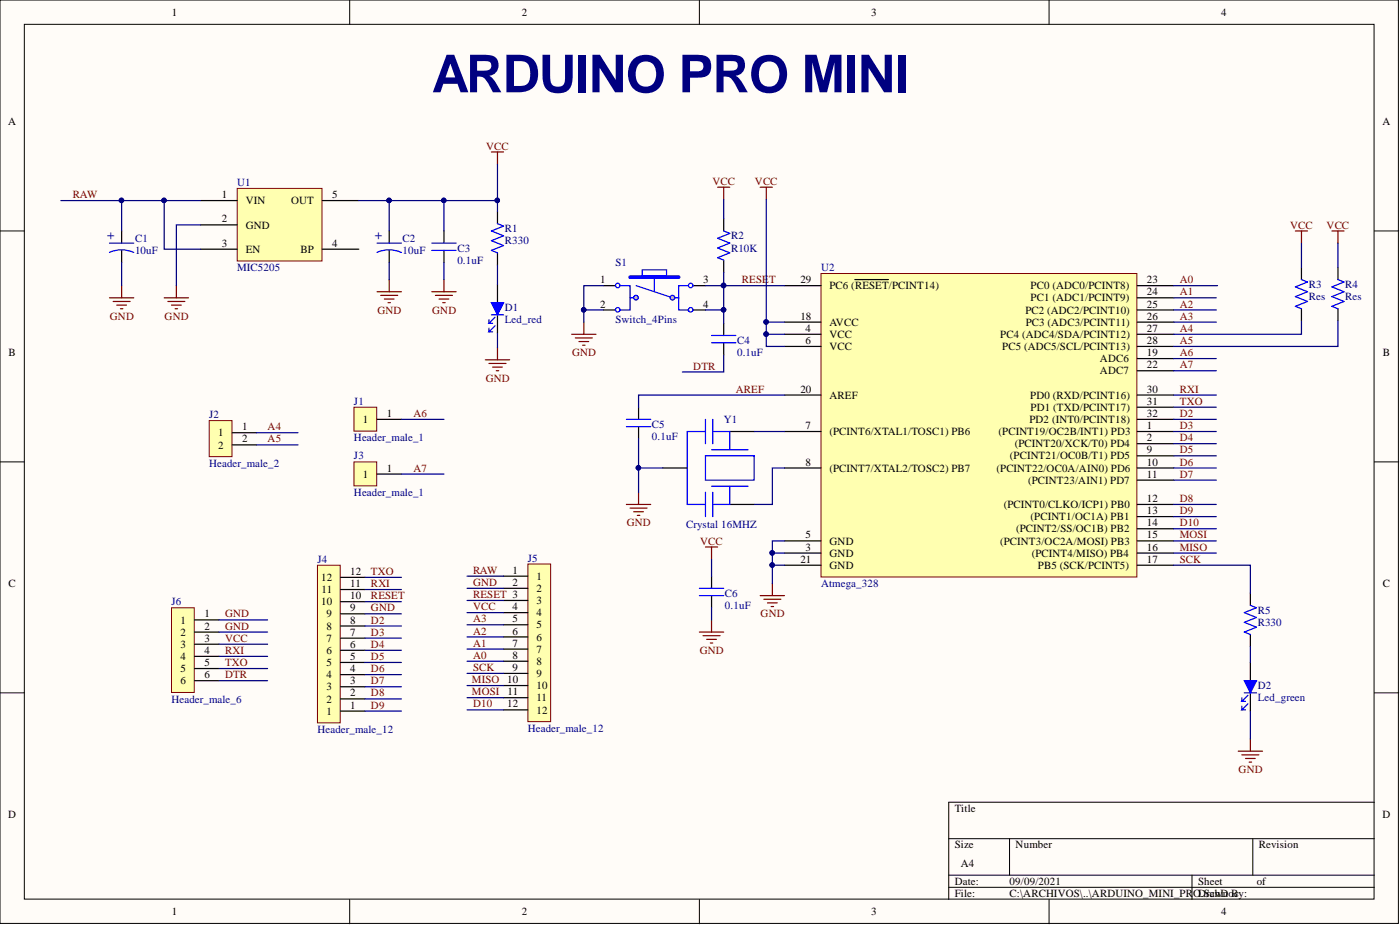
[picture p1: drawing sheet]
<svg xmlns="http://www.w3.org/2000/svg" width="292mm" height="193mm" viewBox="0 0 292 193" stroke-linecap="round" stroke-linejoin="round" font-family="sans-serif">
<defs><g id="words">
<text font-size="10.9" fill="#000080" x="90.1" y="19.3">ARDUINO PRO MINI</text>
<g font-size="2.8" fill="#000080">
<text x="22.4" y="48.4" transform="rotate(90 22.4 48.4)">+</text>
<text x="78.2" y="48.4" transform="rotate(90 78.2 48.4)">+</text>
</g>
<g font-size="2.3">
<text x="35.9" y="3.3">1</text>
<text x="108.9" y="3.3">2</text>
<text x="181.8" y="3.3">3</text>
<text x="254.8" y="3.3">4</text>
<text x="1.7" y="26.1">A</text>
<text x="288.5" y="26.1">A</text>
<text x="46.3" y="41.3">1</text>
<text x="69.3" y="41.3">5</text>
<text x="46.3" y="46.4">2</text>
<text x="51.3" y="42.6">VIN</text>
<text x="51.3" y="47.7">GND</text>
<text x="60.7" y="42.6">OUT</text>
<text x="46.3" y="51.5">3</text>
<text x="51.3" y="52.7">EN</text>
<text x="62.7" y="52.7">BP</text>
<text x="69.3" y="51.5">4</text>
<text x="125.2" y="59.1">1</text>
<text x="146.7" y="59.1">3</text>
<text x="167" y="59.1">29</text>
<text x="239.3" y="59.1">23</text>
<text x="125.2" y="64.2">2</text>
<text x="146.7" y="64.2">4</text>
<text x="173.1" y="60.4">PC6 (RESET/PCINT14)</text>
<text x="213.9" y="65.4">PC2 (ADC2/PCINT10)</text>
<text x="215" y="60.4">PC0 (ADC0/PCINT8)</text>
<text x="215" y="62.9">PC1 (ADC1/PCINT9)</text>
<text x="239.3" y="61.6">24</text>
<text x="239.3" y="64.2">25</text>
<text x="167" y="66.7">18</text>
<text x="168.1" y="69.2">4</text>
<text x="168.1" y="71.8">6</text>
<text x="173.1" y="70.5">VCC</text>
<text x="173.1" y="68">AVCC</text>
<text x="208.7" y="70.5">PC4 (ADC4/SDA/PCINT12)</text>
<text x="214" y="68">PC3 (ADC3/PCINT11)</text>
<text x="239.3" y="66.7">26</text>
<text x="239.3" y="69.2">27</text>
<text x="239.3" y="71.8">28</text>
<text x="1.8" y="74.3">B</text>
<text x="173.1" y="73">VCC</text>
<text x="209.1" y="73">PC5 (ADC5/SCL/PCINT13)</text>
<text x="229.5" y="75.6">ADC6</text>
<text x="239.3" y="74.3">19</text>
<text x="239.3" y="76.8">22</text>
<text x="288.5" y="74.3">B</text>
<text x="167" y="81.9">20</text>
<text x="173.1" y="83.2">AREF</text>
<text x="214.9" y="83.2">PD0 (RXD/PCINT16)</text>
<text x="229.5" y="78.1">ADC7</text>
<text x="239.3" y="81.9">30</text>
<text x="50.5" y="89.8">1</text>
<text x="75.7" y="88.2">1</text>
<text x="80.7" y="87">1</text>
<text x="168.1" y="89.5">7</text>
<text x="214.8" y="88.2">PD2 (INT0/PCINT18)</text>
<text x="215" y="85.7">PD1 (TXD/PCINT17)</text>
<text x="239.3" y="89.5">1</text>
<text x="239.3" y="84.4">31</text>
<text x="239.3" y="87">32</text>
<text x="45.5" y="91">1</text>
<text x="45.5" y="93.6">2</text>
<text x="50.5" y="92.3">2</text>
<text x="173.1" y="90.8">(PCINT6/XTAL1/TOSC1) PB6</text>
<text x="208.3" y="90.8">(PCINT19/OC2B/INT1) PD3</text>
<text x="210.7" y="95.9">(PCINT21/OC0B/T1) PD5</text>
<text x="211.7" y="93.3">(PCINT20/XCK/T0) PD4</text>
<text x="239.3" y="92">2</text>
<text x="239.3" y="94.6">9</text>
<text x="75.7" y="99.7">1</text>
<text x="80.7" y="98.4">1</text>
<text x="168.1" y="97.1">8</text>
<text x="173.1" y="98.4">(PCINT7/XTAL2/TOSC2) PB7</text>
<text x="207.9" y="98.4">(PCINT22/OC0A/AIN0) PD6</text>
<text x="214.5" y="100.9">(PCINT23/AIN1) PD7</text>
<text x="239.3" y="97.1">10</text>
<text x="239.3" y="99.7">11</text>
<text x="209.4" y="106">(PCINT0/CLKO/ICP1) PB0</text>
<text x="239.3" y="104.7">12</text>
<text x="239.3" y="107.3">13</text>
<text x="168.1" y="112.3">5</text>
<text x="173.1" y="113.6">GND</text>
<text x="208.7" y="113.6">(PCINT3/OC2A/MOSI) PB3</text>
<text x="212" y="111.1">(PCINT2/SS/OC1B) PB2</text>
<text x="215" y="108.5">(PCINT1/OC1A) PB1</text>
<text x="239.3" y="109.8">14</text>
<text x="239.3" y="112.3">15</text>
<text x="73.1" y="119.9">12</text>
<text x="106.9" y="119.7">1</text>
<text x="167" y="117.4">21</text>
<text x="168.1" y="114.9">3</text>
<text x="173.1" y="116.1">GND</text>
<text x="173.1" y="118.7">GND</text>
<text x="215.3" y="116.1">(PCINT4/MISO) PB4</text>
<text x="216.6" y="118.7">PB5 (SCK/PCINT5)</text>
<text x="239.3" y="114.9">16</text>
<text x="239.3" y="117.4">17</text>
<text x="1.8" y="122.5">C</text>
<text x="67" y="121.2">12</text>
<text x="67.1" y="123.7">11</text>
<text x="73.1" y="125">10</text>
<text x="73.1" y="122.5">11</text>
<text x="106.9" y="122.2">2</text>
<text x="111.9" y="121">1</text>
<text x="111.9" y="123.5">2</text>
<text x="288.5" y="122.5">C</text>
<text x="37.6" y="130.1">1</text>
<text x="42.6" y="128.8">1</text>
<text x="42.6" y="131.4">2</text>
<text x="67" y="126.3">10</text>
<text x="68.1" y="131.4">8</text>
<text x="68.1" y="128.8">9</text>
<text x="73.1" y="130.1">8</text>
<text x="73.1" y="127.5">9</text>
<text x="106.9" y="127.3">4</text>
<text x="106.9" y="129.8">5</text>
<text x="111.9" y="126">3</text>
<text x="111.9" y="128.6">4</text>
<text x="111.9" y="131.1">5</text>
<text x="37.6" y="132.6">2</text>
<text x="37.6" y="135.2">3</text>
<text x="37.6" y="137.7">4</text>
<text x="42.6" y="133.9">3</text>
<text x="42.6" y="136.4">4</text>
<text x="68.1" y="136.4">6</text>
<text x="68.1" y="133.9">7</text>
<text x="73.1" y="137.7">5</text>
<text x="73.1" y="135.2">6</text>
<text x="73.1" y="132.6">7</text>
<text x="106.9" y="132.4">6</text>
<text x="106.9" y="134.9">7</text>
<text x="106.9" y="137.4">8</text>
<text x="111.9" y="133.6">6</text>
<text x="111.9" y="136.2">7</text>
<text x="37.6" y="140.2">5</text>
<text x="37.6" y="142.8">6</text>
<text x="42.6" y="139">5</text>
<text x="42.6" y="141.5">6</text>
<text x="68.1" y="141.5">4</text>
<text x="68.1" y="139">5</text>
<text x="73.1" y="142.8">3</text>
<text x="73.1" y="140.2">4</text>
<text x="105.8" y="142.5">10</text>
<text x="106.9" y="140">9</text>
<text x="111.9" y="138.7">8</text>
<text x="111.9" y="141.2">9</text>
<text x="111.9" y="143.8">10</text>
<text x="68.1" y="149.1">1</text>
<text x="68.1" y="146.6">2</text>
<text x="68.1" y="144">3</text>
<text x="73.1" y="147.8">1</text>
<text x="73.1" y="145.3">2</text>
<text x="105.8" y="147.6">12</text>
<text x="105.9" y="145">11</text>
<text x="111.9" y="146.3">11</text>
<text x="111.9" y="148.8">12</text>
<text x="1.7" y="170.7">D</text>
<text x="199.2" y="169.4">Title</text>
<text x="288.5" y="170.7">D</text>
<text x="199.2" y="177">Size</text>
<text x="211.9" y="177">Number</text>
<text x="262.7" y="177">Revision</text>
<text x="199.2" y="184.6">Date:</text>
<text x="200.5" y="180.8">A4</text>
<text x="210.6" y="184.6">09/09/2021</text>
<text x="250" y="184.6">Sheet</text>
<text x="262.2" y="184.6">of</text>
<text x="35.9" y="190.9">1</text>
<text x="108.9" y="190.9">2</text>
<text x="181.8" y="190.9">3</text>
<text x="199.2" y="187.1">File:</text>
<text x="210.6" y="187.1">C:\ARCHIVOS\..\ARDUINO_MINI_PRODrawn c</text>
<text x="250.6" y="187.1">.SchDoBy:</text>
<text x="254.8" y="190.9">4</text>
</g>
<g font-size="2.3" fill="#800000">
<text x="101.4" y="31.2">VCC</text>
<text x="15.2" y="41.3">RAW</text>
<text x="148.6" y="38.5">VCC</text>
<text x="157.5" y="38.5">VCC</text>
<text x="269.2" y="47.7">VCC</text>
<text x="276.8" y="47.7">VCC</text>
<text x="154.8" y="59.1">RESE</text>
<text x="160.4" y="59.1">T</text>
<text x="246.2" y="59.1">A0</text>
<text x="78.8" y="65.4">GND</text>
<text x="90.2" y="65.4">GND</text>
<text x="246.2" y="61.6">A1</text>
<text x="246.2" y="64.2">A2</text>
<text x="22.9" y="66.7">GND</text>
<text x="34.3" y="66.7">GND</text>
<text x="246.2" y="66.7">A3</text>
<text x="246.2" y="69.2">A4</text>
<text x="246.2" y="71.8">A5</text>
<text x="119.4" y="74.3">GND</text>
<text x="144.7" y="77.1">DTR</text>
<text x="246.2" y="74.3">A6</text>
<text x="246.2" y="76.8">A7</text>
<text x="101.3" y="79.6">GND</text>
<text x="153.5" y="81.9">AREF</text>
<text x="246.2" y="81.9">RXI</text>
<text x="55.8" y="89.8">A4</text>
<text x="86.3" y="87">A6</text>
<text x="246.2" y="84.4">TXO</text>
<text x="246.2" y="87">D2</text>
<text x="246.2" y="89.5">D3</text>
<text x="55.8" y="92.3">A5</text>
<text x="246.2" y="92">D4</text>
<text x="246.2" y="94.6">D5</text>
<text x="86.3" y="98.4">A7</text>
<text x="246.2" y="97.1">D6</text>
<text x="246.2" y="99.7">D7</text>
<text x="246.2" y="104.7">D8</text>
<text x="246.2" y="107.3">D9</text>
<text x="130.8" y="109.8">GND</text>
<text x="146.1" y="113.6">VCC</text>
<text x="246.2" y="109.8">D10</text>
<text x="246.2" y="112.3">MOSI</text>
<text x="77.4" y="119.9">TXO</text>
<text x="98.7" y="119.7">RAW</text>
<text x="246.2" y="114.9">MISO</text>
<text x="246.2" y="117.4">SCK</text>
<text x="77.4" y="125">RESET</text>
<text x="77.4" y="122.5">RXI</text>
<text x="98.7" y="124.8">RESET 3</text>
<text x="98.7" y="122.2">GND</text>
<text x="46.9" y="128.8">GND</text>
<text x="46.9" y="131.4">GND</text>
<text x="77.4" y="130.1">D2</text>
<text x="77.4" y="127.5">GND</text>
<text x="98.7" y="129.8">A3</text>
<text x="98.7" y="127.3">VCC</text>
<text x="158.7" y="128.8">GND</text>
<text x="46.9" y="133.9">VCC</text>
<text x="46.9" y="136.4">RXI</text>
<text x="77.4" y="137.7">D5</text>
<text x="77.4" y="135.2">D4</text>
<text x="77.4" y="132.6">D3</text>
<text x="98.7" y="137.4">A0</text>
<text x="98.7" y="134.9">A1</text>
<text x="98.7" y="132.4">A2</text>
<text x="146" y="136.4">GND</text>
<text x="46.9" y="139">TXO</text>
<text x="46.9" y="141.5">DTR</text>
<text x="77.4" y="142.8">D7</text>
<text x="77.4" y="140.2">D6</text>
<text x="98.5" y="142.5">MISO</text>
<text x="98.7" y="140">SCK</text>
<text x="77.4" y="147.8">D9</text>
<text x="77.4" y="145.3">D8</text>
<text x="98.5" y="145">MOSI</text>
<text x="98.7" y="147.6">D10</text>
<text x="258.4" y="161.3">GND</text>
</g>
<g font-size="2.3" fill="#000080">
<text x="49.5" y="38.8">U1</text>
<text x="28.2" y="50.5">C1</text>
<text x="28.2" y="53">10uF</text>
<text x="84" y="50.5">C2</text>
<text x="84" y="53">10uF</text>
<text x="95.4" y="52.5">C3</text>
<text x="105.3" y="48.4">R1</text>
<text x="105.3" y="51">R330</text>
<text x="152.5" y="50">R2</text>
<text x="152.5" y="52.5">R10K</text>
<text x="49.5" y="56.6">MIC5205</text>
<text x="95.4" y="55">0.1uF</text>
<text x="128.4" y="55.5">S1</text>
<text x="171.3" y="56.6">U2</text>
<text x="105.3" y="64.9">D1</text>
<text x="273.1" y="60.1">R3</text>
<text x="273.1" y="62.6">Res</text>
<text x="280.7" y="60.1">R4</text>
<text x="280.7" y="62.6">Res</text>
<text x="105.3" y="67.5">Led_red</text>
<text x="128.4" y="67.5">Switch_4Pins</text>
<text x="153.8" y="71.8">C4</text>
<text x="153.8" y="74.3">0.1uF</text>
<text x="43.6" y="87.2">J2</text>
<text x="73.8" y="84.4">J1</text>
<text x="136" y="89.3">C5</text>
<text x="151" y="88.2">Y1</text>
<text x="73.8" y="92">Header_male_1</text>
<text x="73.8" y="95.9">J3</text>
<text x="136" y="91.8">0.1uF</text>
<text x="43.6" y="97.4">Header_male_2</text>
<text x="73.8" y="103.5">Header_male_1</text>
<text x="143.1" y="110.1">Crystal 16MHZ</text>
<text x="66.2" y="117.4">J4</text>
<text x="110.1" y="117.2">J5</text>
<text x="151.3" y="124.5">C6</text>
<text x="171.3" y="122.5">Atmega_328</text>
<text x="35.8" y="126.3">J6</text>
<text x="151.3" y="127">0.1uF</text>
<text x="262.4" y="128.1">R5</text>
<text x="262.4" y="130.6">R330</text>
<text x="262.4" y="143.8">D2</text>
<text x="35.8" y="146.6">Header_male_6</text>
<text x="262.4" y="146.3">Led_green</text>
<text x="66.2" y="152.9">Header_male_12</text>
<text x="110.1" y="152.7">Header_male_12</text>
</g>
</g></defs>
<g fill="#fffcf8" stroke="#000" stroke-width=".21">
<path d="M0 0h291.8v192.6h-291.8z"/>
<path d="M5.1 5.1h281.6v182.5h-281.6z"/>
</g>
<g fill="none" stroke="#000" stroke-width=".21">
<path d="M73 0v5.1M145.9 0v5.1M218.9 0v5.1M0 48.2h5.1M286.8 48.2h5M0 96.4h5.1M286.8 96.4h5M0 144.5h5.1M286.8 144.5h5M197.9 175h88.9M210.6 175v7.6M261.4 175v7.6"/>
<path d="M286.8 167.4h-88.9v20.2M73 187.6v5.1M145.9 187.6v5.1M197.9 182.6h88.9M197.9 185.1h88.9M218.9 187.6v5.1M248.7 182.6v5"/>
</g>
<path d="M171.3 57.1h65.9v63.3h-65.9z" fill="#ffffb0" stroke="#800000" stroke-width=".21"/>
<g fill="none" stroke="#000" stroke-width=".25">
<path d="M163.7 59.6h7.6M178.4 58.3h7M237.3 59.6h7.6M271.5 55.8v2.5M279.2 55.8v2.5M163.7 69.7h7.6M163.7 72.3h7.6M163.7 67.2h7.6M237.3 69.7h7.6M237.3 72.3h7.6M237.3 67.2h7.6M237.3 74.8h7.6"/>
<path d="M237.3 77.3h7.6M237.3 62.1h7.6M237.3 64.7h7.6M271.5 64.4v2.5M279.2 64.4v2.5M163.7 90h7.6M163.7 97.6h7.6M163.7 82.4h7.6M237.3 90h7.6M237.3 92.6h7.6M237.3 97.6h7.6M237.3 95.1h7.6"/>
<path d="M237.3 82.4h7.6M237.3 84.9h7.6M237.3 87.5h7.6M163.7 115.4h7.6M163.7 112.8h7.6M163.7 117.9h7.6M237.3 115.4h7.6M237.3 112.8h7.6M237.3 100.2h7.6M237.3 105.2h7.6M237.3 107.8h7.6M237.3 110.3h7.6"/>
<path d="M237.3 117.9h7.6M260.9 123.7v2.6M260.9 132.4v2.5M260.9 138.2v3.8M260.9 144.5v3.8"/>
</g>
<path d="M271.5 58.3l1.3 .5-2.5 1 2.5 1.1-2.5 1 2.5 1-2.5 1 1.2 .5M279.2 58.3l1.2 .5-2.5 1 2.5 1.1-2.5 1 2.5 1-2.5 1 1.3 .5M260.9 126.3l1.3 .5-2.6 1 2.6 1-2.6 1 2.6 1-2.6 1.1 1.3 .5M259.6 144.5h2.6" fill="none" stroke="#00f" stroke-width=".25"/>
<path d="M270.3 48.2h2.5M271.5 48.2v2.5M277.9 48.2h2.5M279.2 48.2v2.5" fill="none" stroke="#800000" stroke-width=".25"/>
<path d="M259.6 142h2.6l-1.3 2.5z" fill="#00f"/>
<g fill="none" stroke="#00f" stroke-width=".25">
<path d="M129.3 59.6a.47 .47 0 0 0-.5-.5 .47 .47 0 0 0-.3 .7 .47 .47 0 0 0 .8 0v-.2M129.4 59.6h2.1v5.1h-2.1M132.7 59.6l7.6 2.5h1.3M134 56.3h5.1v1.3h-5.1zM136.5 58.1v2.8M143.6 59.6h-2v5.1h2v.2M144.6 59.6a.47 .47 0 0 0-.6-.5 .47 .47 0 0 0-.3 .7 .47 .47 0 0 0 .8 0l.1-.2M131.5 62.1h1.2M130.7 87.5h5.1M130.7 89h5.1M147.2 95.1h10.1v5.1h-10.1zM147.2 90h-3.8v15.2h3.8"/>
<path d="M147.2 87.5v5.1M148.5 93.8h7.6M148.7 90h3.6v3.8M148.7 87.5v5.1M147.2 102.7v5.1M148.5 101.4h7.6M148.7 102.7v5.1M152.3 101.4v3.8h-3.6M145.9 122.7h5.1M145.9 124.3h5.1M259.1 145.6v.7M259.1 147.3v.8"/>
<path d="M259.6 142h2.6l-1.3 2.5zM260.4 146.8l-1.3 1.3h.8M260.4 145l-1.3 1.3h.8"/>
<circle cx="128.9" cy="64.6" r=".47"/>
<circle cx="132.7" cy="62.1" r=".47"/>
<circle cx="144.1" cy="64.6" r=".47"/>
</g>
<g fill="none" stroke="#800000" stroke-width=".25">
<path d="M158.6 39.1h2.5M159.9 39.1v2.5M130.7 105.2h5.1M131.5 106h3.5M132.2 106.8h2M133 107.5h.5M133.2 102.7v2.5M147.2 114.1h2.5M148.5 114.1v2.5M145.9 131.9h5.1M146.7 132.6h3.5M147.4 133.4h2.1"/>
<path d="M148.2 134.1h.5M148.5 129.3v2.6M158.6 124.3h5.1M159.4 125h3.5M160.1 125.8h2.1M160.9 126.5h.5M161.1 121.7v2.6M258.3 156.7h5.1M259.1 157.5h3.6M259.9 158.2h2M260.6 159h.5M260.9 154.2v2.5"/>
</g>
<path d="M125.9 59.6h2.5M144.7 59.6h2.5M125.9 64.7h2.5M144.7 64.7h2.5M133.2 84.9v2.6M133.2 89v2.5M138.3 97.6h5.1M152.3 90h5M152.3 105.2h5M148.5 120.2v2.5M148.5 124.3v2.5" fill="none" stroke="#000" stroke-width=".25"/>
<path d="M131.5 57.8h10.1" fill="none" stroke="#00f" stroke-width=".76"/>
<circle cx="132.7" cy="62.1" r=".47" fill="#c0c0c0" stroke="#00f" stroke-width=".21"/>
<circle cx="140.3" cy="62.1" r=".47" fill="none" stroke="#00f" stroke-width=".25"/>
<circle cx="140.3" cy="62.1" r=".47" fill="#c0c0c0" stroke="#00f" stroke-width=".21"/>
<path d="M149.7 39.1h2.6M151 39.1v2.5M119.3 69.7h5.1M120 70.5h3.6M120.8 71.3h2M121.6 72h.5M121.8 67.2v2.5" fill="none" stroke="#800000" stroke-width=".25"/>
<path d="M151 45.6v2.6M151 54.3v2.5M151 67.5v2.5M151 71.5v2.5" fill="none" stroke="#000" stroke-width=".25"/>
<path d="M151 48.2l1.3 .5-2.6 1 2.6 1-2.6 1 2.6 1-2.6 1.1 1.3 .5M148.5 70h5M148.5 71.5h5" fill="none" stroke="#00f" stroke-width=".25"/>
<path d="M35.8 126.8h4.7v17.7h-4.7z" fill="#ffffb0" stroke="#800000" stroke-width=".21"/>
<path d="M40.6 129.3h5.1M40.6 131.9h5.1M40.6 134.4h5.1M40.6 136.9h5.1M40.6 139.5h5.1M40.6 142h5.1" fill="none" stroke="#000" stroke-width=".25"/>
<path d="M66.2 117.9h4.8v32.9h-4.8z" fill="#ffffb0" stroke="#800000" stroke-width=".21"/>
<path d="M71.1 138.2h5M71.1 135.7h5M71.1 133.1h5M71.1 130.6h5M71.1 128.1h5M71.1 125.5h5M71.1 123h5M71.1 120.4h5M71.1 148.3h5M71.1 145.8h5M71.1 143.3h5M71.1 140.7h5" fill="none" stroke="#000" stroke-width=".25"/>
<path d="M110.1 117.7h4.8v32.8h-4.8z" fill="#ffffb0" stroke="#800000" stroke-width=".21"/>
<path d="M105.1 120.2h5M105.1 122.7h5M105.1 125.3h5M105.1 127.8h5M105.1 130.3h5M105.1 132.9h5M105.1 135.4h5M105.1 137.9h5M105.1 140.5h5M105.1 143h5M105.1 145.6h5M105.1 148.1h5" fill="none" stroke="#000" stroke-width=".25"/>
<path d="M49.5 39.3h17.7v15.1h-17.7z" fill="#ffffb0" stroke="#800000" stroke-width=".21"/>
<g fill="none" stroke="#000" stroke-width=".25">
<path d="M25.4 48.2v2.5M25.4 52.2v2.6M41.9 41.8h7.6M41.9 46.9h7.6M41.9 52h7.6M67.3 41.8h7.6M67.3 52h7.6M81.2 48.2v2.5M81.2 52.2v2.6M92.6 48.2v2.5M92.6 52.2v2.6M103.8 59.3v3.8"/>
<path d="M103.8 65.7v3.8"/>
</g>
<path d="M22.8 52.6a6.2 6.2 0 0 1 5.1 .1M22.8 50.7h5.1M78.7 52.6a6.2 6.2 0 0 1 5 .1M78.7 50.7h5M90.1 50.7h5.1M90.1 52.2h5.1M102.5 65.7h2.6" fill="none" stroke="#00f" stroke-width=".25"/>
<g fill="none" stroke="#800000" stroke-width=".25">
<path d="M25.4 59.6v2.5M36.8 59.6v2.5M81.2 58.3v2.6M92.6 58.3v2.6M22.8 62.1h5.1M23.6 62.9h3.6M24.4 63.7h2M25.1 64.4h.5M34.3 62.1h5M35 62.9h3.6M35.8 63.7h2M36.5 64.4h.6"/>
<path d="M78.7 60.9h5M79.4 61.6h3.6M80.2 62.4h2M81 63.1h.5M90.1 60.9h5.1M90.9 61.6h3.5M91.6 62.4h2M92.4 63.1h.5"/>
</g>
<path d="M102.5 63.1h2.6l-1.3 2.6z" fill="#00f"/>
<path d="M103.8 46.7l1.3 .5-2.6 1 2.6 1-2.6 1 2.6 1-2.6 1 1.3 .5M102 66.7v.8M102 68.5v.7M102.5 63.1h2.6l-1.3 2.6zM103.3 68l-1.3 1.2h.8M103.3 66.2l-1.3 1.3h.8" fill="none" stroke="#00f" stroke-width=".25"/>
<path d="M103.8 44.1v2.6M103.8 52.7v2.6" fill="none" stroke="#000" stroke-width=".25"/>
<path d="M102.5 31.7h2.6M103.8 31.7v2.5M101.3 75.1h5M102 75.8h3.6M102.8 76.6h2M103.5 77.3h.5M103.8 72.5v2.6" fill="none" stroke="#800000" stroke-width=".25"/>
<path d="M43.6 87.7h4.8v7.6h-4.8z" fill="#ffffb0" stroke="#800000" stroke-width=".21"/>
<path d="M48.5 90.3h5M48.5 92.8h5" fill="none" stroke="#000" stroke-width=".25"/>
<path d="M73.8 84.9h4.8v5h-4.8z" fill="#ffffb0" stroke="#800000" stroke-width=".21"/>
<path d="M78.7 87.5h5" fill="none" stroke="#000" stroke-width=".25"/>
<path d="M73.8 96.4h4.8v5h-4.8z" fill="#ffffb0" stroke="#800000" stroke-width=".21"/>
<path d="M78.7 98.9h5" fill="none" stroke="#000" stroke-width=".25"/>
<g fill="none" stroke="#000080" stroke-width=".25">
<path d="M103.8 34.2v7.6M12.7 41.8h12.7M25.4 54.8v4.8M34.3 41.8v10.2h7.6M41.9 46.9h-5.1v12.7M41.9 41.8h-16.5v6.4M74.9 41.8h6.3M81.2 48.2v-6.4h11.4v6.4M81.2 54.8v3.5M92.6 41.8h11.2v2.3M92.6 54.8v3.5M103.8 55.3v4"/>
<path d="M125.9 59.6h-4.1v7.6M151 56.8v2.8h-3.8M151 41.6v4M159.9 41.6v30.7h3.8M163.7 59.6h-12.7v5.1M244.9 59.6h9.1M271.5 50.7v5.1M279.2 50.7v5.1M103.8 69.5v3M121.8 64.7h4.1M147.2 64.7h3.8v2.8M151 74v3.6h-8.6"/>
<path d="M159.9 67.2h3.8M159.9 69.7h3.8M244.9 62.1h8.9M244.9 64.7h8.9M244.9 67.2h8.9M244.9 74.8h8.9M244.9 77.3h8.9M271.5 66.9v2.8h-26.6M279.2 66.9v5.4h-34.3M53.5 90.3h8.7M53.5 92.8h8.7M83.7 87.5h8.9"/>
<path d="M83.7 98.9h8.9M133.2 91.5v6.1M138.3 97.6h-5.1v5.1M157.3 90h6.4M163.7 97.6h-2.6v7.6h-3.8M163.7 82.4h-30.5v2.5M244.9 82.4h8.9M244.9 84.9h8.9M244.9 87.5h8.9M244.9 90h8.9M244.9 92.6h8.9M244.9 95.1h8.9"/>
<path d="M244.9 97.6h8.9M148.5 116.6v3.6M161.1 115.4h2.6M161.1 117.9h2.6M163.7 112.8h-2.6v8.9M244.9 117.9h16v5.8M244.9 100.2h8.9M244.9 105.2h8.9M244.9 107.8h8.9M244.9 110.3h8.9M244.9 112.8h8.9M244.9 115.4h8.9"/>
<path d="M45.7 129.3h10.1M45.7 131.9h10.1M45.7 134.4h10.1M45.7 136.9h10.1M45.7 139.5h10.1M76.1 138.2h7.6M76.1 135.7h7.6M76.1 133.1h7.6M76.1 130.6h7.6M76.1 128.1h7.6M76.1 125.5h7.6M76.1 123h7.6"/>
<path d="M76.1 120.4h7.6M97.4 120.2h7.7M97.4 122.7h7.7M97.4 125.3h7.7M97.4 127.8h7.7M97.4 130.3h7.7M97.4 132.9h7.7M97.4 135.4h7.7M97.4 137.9h7.7M148.5 126.8v2.5M260.9 134.9v3.3M45.7 142h10.1"/>
<path d="M76.1 148.3h7.6M76.1 145.8h7.6M76.1 143.3h7.6M76.1 140.7h7.6M97.4 140.5h7.7M97.4 143h7.7M97.4 145.6h7.7M97.4 148.1h7.7M260.9 148.3v5.9"/>
</g>
<g fill="#000080" stroke="#000080" stroke-width=".21">
<circle cx="161.1" cy="115.3" r=".47"/>
<circle cx="161.1" cy="117.9" r=".47"/>
<circle cx="133.2" cy="97.6" r=".47"/>
<circle cx="159.8" cy="67.2" r=".47"/>
<circle cx="159.8" cy="69.7" r=".47"/>
<circle cx="121.8" cy="64.6" r=".47"/>
<circle cx="34.2" cy="41.8" r=".47"/>
<circle cx="25.3" cy="41.8" r=".47"/>
<circle cx="92.6" cy="41.8" r=".47"/>
<circle cx="81.2" cy="41.8" r=".47"/>
<circle cx="103.8" cy="41.8" r=".47"/>
<circle cx="151" cy="64.6" r=".47"/>
<circle cx="151" cy="59.6" r=".47"/>
</g>
<use href="#words"/>
</svg>
